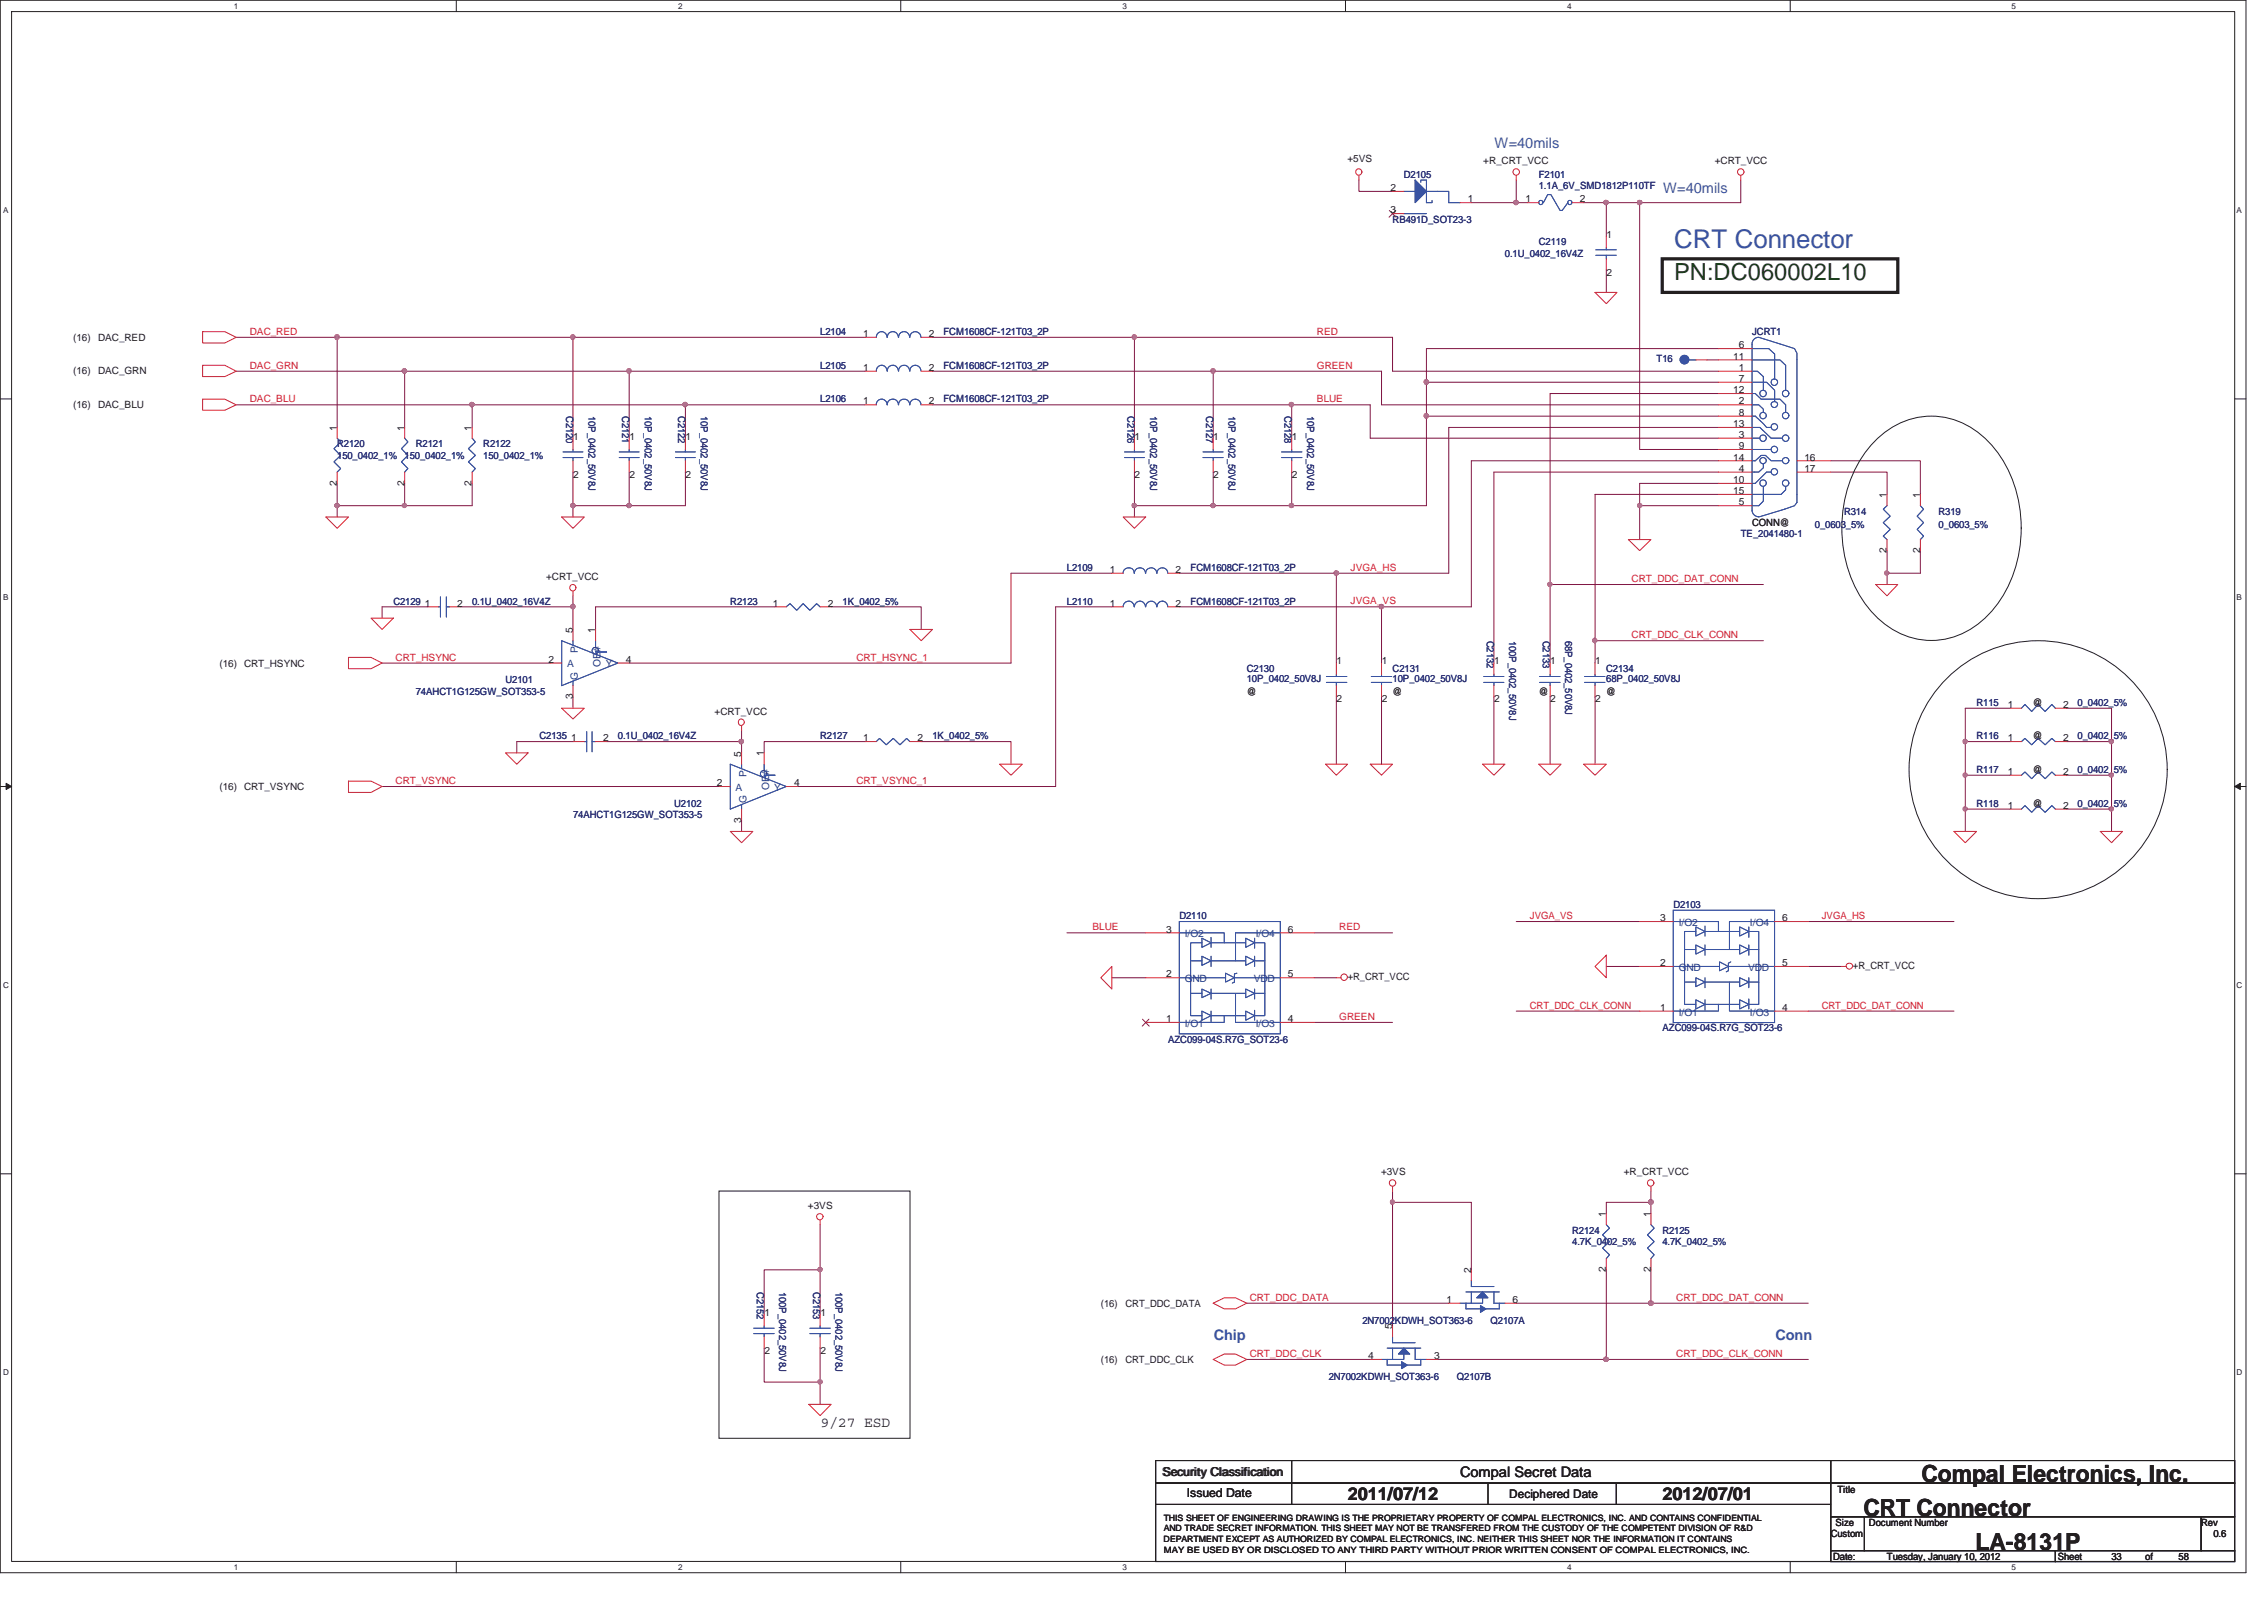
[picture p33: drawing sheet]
<svg xmlns="http://www.w3.org/2000/svg" width="297mm" height="210mm" viewBox="0 0 297 210" stroke-linecap="round" stroke-linejoin="round" font-family="sans-serif">
<defs><g id="words">
<text font-size="3.4" fill="#3953a4" x="219.6" y="32.6">CRT Connector</text>
<text font-size="3.1" fill="#1b3f1c" x="219.6" y="36.7">PN:DC060002L10</text>
<g font-size="3.1" fill="#231f20">
<text x="252.1" y="194.4">Compal Electronics, Inc.</text>
<text x="244.5" y="198.9">CRT Connector</text>
<text x="259.2" y="203.3">LA-8131P</text>
</g>
<g font-size="2.3" fill="#231f20">
<text x="176.8" y="196.7">2011/07/12</text>
<text x="218.1" y="196.7">2012/07/01</text>
</g>
<g font-size="1.9" fill="#3953a4">
<text x="196.1" y="19.4">W=40mils</text>
<text x="218.2" y="25.3">W=40mils</text>
<text x="159.3" y="175.7">Chip</text>
<text x="233" y="175.7">Conn</text>
</g>
<g font-size="1.9" fill="#231f20">
<text x="107.7" y="187.2">9/27 ESD</text>
<text x="191.6" y="193.7">Compal Secret Data</text>
</g>
<g font-size="1.6" fill="#231f20">
<text x="152.5" y="193.6">Security Classification</text>
<text x="155.7" y="196.4">Issued Date</text>
<text x="198" y="196.5">Deciphered Date</text>
</g>
<g font-size="1.3" fill="#231f20">
<text x="176.8" y="21.2">+5VS</text>
<text x="194.6" y="21.5">+R_CRT_VCC</text>
<text x="225" y="21.5">+CRT_VCC</text>
<text x="182.4" y="25.1">2</text>
<text x="182.4" y="28">3</text>
<text x="192.6" y="26.5">1</text>
<text x="200.2" y="26.5">1</text>
<text x="207.3" y="26.5">2</text>
<text x="210.8" y="31.2">1</text>
<text x="210.8" y="36.2">2</text>
<text x="9.6" y="44.7">(16)</text>
<text x="12.9" y="44.7">DAC_RED</text>
<text x="113.2" y="44.2">1</text>
<text x="121.9" y="44.2">2</text>
<text x="227.4" y="47.2">11</text>
<text x="228.1" y="45.7">6</text>
<text x="9.6" y="49.1">(16)</text>
<text x="9.6" y="53.6">(16)</text>
<text x="12.9" y="49.1">DAC_GRN</text>
<text x="12.9" y="53.6">DAC_BLU</text>
<text x="113.2" y="53">1</text>
<text x="113.2" y="48.7">1</text>
<text x="121.9" y="53">2</text>
<text x="121.9" y="48.7">2</text>
<text x="227.4" y="51.5">12</text>
<text x="228.1" y="48.7">1</text>
<text x="228.1" y="50.1">7</text>
<text x="228.1" y="53">2</text>
<text x="44.2" y="56.5" transform="rotate(-90 44.2 56.5)">1</text>
<text x="53.1" y="56.5" transform="rotate(-90 53.1 56.5)">1</text>
<text x="61.9" y="56.5" transform="rotate(-90 61.9 56.5)">1</text>
<text x="75.2" y="57.6">1</text>
<text x="82.6" y="57.6">1</text>
<text x="89.9" y="57.6">1</text>
<text x="148.9" y="57.6">1</text>
<text x="159.2" y="57.6">1</text>
<text x="169.5" y="57.6">1</text>
<text x="227.4" y="56">13</text>
<text x="228.1" y="54.5">8</text>
<text x="228.1" y="57.4">3</text>
<text x="228.1" y="58.9">9</text>
<text x="44.2" y="63.7" transform="rotate(-90 44.2 63.7)">2</text>
<text x="53.1" y="63.7" transform="rotate(-90 53.1 63.7)">2</text>
<text x="61.9" y="63.7" transform="rotate(-90 61.9 63.7)">2</text>
<text x="75.2" y="62.7">2</text>
<text x="82.6" y="62.7">2</text>
<text x="89.9" y="62.7">2</text>
<text x="148.9" y="62.7">2</text>
<text x="159.2" y="62.7">2</text>
<text x="169.5" y="62.7">2</text>
<text x="227.4" y="60.4">14</text>
<text x="227.4" y="63.4">10</text>
<text x="227.4" y="64.8">15</text>
<text x="228.1" y="61.9">4</text>
<text x="236.7" y="60.4">16</text>
<text x="236.7" y="61.9">17</text>
<text x="247.5" y="65.3" transform="rotate(-90 247.5 65.3)">1</text>
<text x="251.9" y="65.3" transform="rotate(-90 251.9 65.3)">1</text>
<text x="228.1" y="66.3">5</text>
<text x="229.9" y="69">CONN@</text>
<text x="71.7" y="76.1">+CRT_VCC</text>
<text x="145.6" y="75.1">1</text>
<text x="154.2" y="75.1">2</text>
<text x="247.5" y="72.5" transform="rotate(-90 247.5 72.5)">2</text>
<text x="251.9" y="72.5" transform="rotate(-90 251.9 72.5)">2</text>
<text x="55.8" y="79.6">1</text>
<text x="60" y="79.6">2</text>
<text x="75.1" y="83" transform="rotate(-90 75.1 83)">5</text>
<text x="78.1" y="83" transform="rotate(-90 78.1 83)">1</text>
<text x="101.4" y="79.6">1</text>
<text x="108.6" y="79.6">2</text>
<text x="145.6" y="79.6">1</text>
<text x="154.2" y="79.6">2</text>
<text x="28.8" y="87.4">(16) CRT_HSYNC</text>
<text x="72" y="86.9">2</text>
<text x="82.1" y="86.9">4</text>
<text x="175.4" y="87.1">1</text>
<text x="181.3" y="87.1">1</text>
<text x="196" y="87.1">1</text>
<text x="203.4" y="87.1">1</text>
<text x="209.3" y="87.1">1</text>
<text x="75.1" y="91.7" transform="rotate(-90 75.1 91.7)">3</text>
<text x="93.8" y="93.8">+CRT_VCC</text>
<text x="163.6" y="91.1">@</text>
<text x="175.4" y="92.1">2</text>
<text x="181.3" y="92.1">2</text>
<text x="182.7" y="91.1">@</text>
<text x="196" y="92.1">2</text>
<text x="201.9" y="91.1">@</text>
<text x="203.4" y="92.1">2</text>
<text x="209.3" y="92.1">2</text>
<text x="210.7" y="91.1">@</text>
<text x="263.5" y="92.8">1</text>
<text x="266.7" y="92.6">@</text>
<text x="270.7" y="92.8">2</text>
<text x="74.9" y="97.2">1</text>
<text x="79.1" y="97.2">2</text>
<text x="97.3" y="99.2" transform="rotate(-90 97.3 99.2)">5</text>
<text x="100.2" y="99.2" transform="rotate(-90 100.2 99.2)">1</text>
<text x="113.2" y="97.2">1</text>
<text x="120.4" y="97.2">2</text>
<text x="263.5" y="101.6">1</text>
<text x="263.5" y="97.2">1</text>
<text x="266.7" y="101.4">@</text>
<text x="266.7" y="97">@</text>
<text x="270.7" y="101.6">2</text>
<text x="270.7" y="97.2">2</text>
<text x="28.8" y="103.6">(16) CRT_VSYNC</text>
<text x="94" y="103.1">2</text>
<text x="97.3" y="107.9" transform="rotate(-90 97.3 107.9)">3</text>
<text x="104.2" y="103.1">4</text>
<text x="263.5" y="106.1">1</text>
<text x="266.7" y="105.8">@</text>
<text x="270.7" y="106.1">2</text>
<text x="153" y="122.3">3</text>
<text x="169" y="122.3">6</text>
<text x="217.8" y="120.8">3</text>
<text x="233.8" y="120.8">6</text>
<text x="153" y="128.2">2</text>
<text x="169" y="128.2">5</text>
<text x="176.8" y="128.5">+R_CRT_VCC</text>
<text x="217.8" y="126.7">2</text>
<text x="233.8" y="126.7">5</text>
<text x="243.1" y="127">+R_CRT_VCC</text>
<text x="153" y="134.1">1</text>
<text x="169" y="134.1">4</text>
<text x="217.8" y="132.6">1</text>
<text x="233.8" y="132.6">4</text>
<text x="181.2" y="154.1">+3VS</text>
<text x="213" y="154.1">+R_CRT_VCC</text>
<text x="106" y="158.6">+3VS</text>
<text x="210.7" y="159.6" transform="rotate(-90 210.7 159.6)">1</text>
<text x="216.6" y="159.6" transform="rotate(-90 216.6 159.6)">1</text>
<text x="193" y="167" transform="rotate(-90 193 167)">2</text>
<text x="210.7" y="166.8" transform="rotate(-90 210.7 166.8)">2</text>
<text x="216.6" y="166.8" transform="rotate(-90 216.6 166.8)">2</text>
<text x="100.3" y="172.6">1</text>
<text x="107.7" y="172.6">1</text>
<text x="144.4" y="171.4">(16)</text>
<text x="147.7" y="171.4">CRT_DDC_DATA</text>
<text x="189.8" y="170.9">1</text>
<text x="198.5" y="170.9">6</text>
<text x="100.3" y="177.6">2</text>
<text x="107.7" y="177.6">2</text>
<text x="144.4" y="178.8">(16)</text>
<text x="147.7" y="178.8">CRT_DDC_CLK</text>
<text x="179.5" y="178.3">4</text>
<text x="182.7" y="174.3" transform="rotate(-90 182.7 174.3)">5</text>
<text x="188.2" y="178.3">3</text>
<text x="241.1" y="195.8">Title</text>
<text x="240.2" y="201.6">Custom</text>
<text x="240.8" y="200.1">Size</text>
<text x="245.2" y="200.1">Document Number</text>
<text x="288.8" y="200.1">Rev</text>
<text x="290.4" y="201.6">0.6</text>
<text x="240.5" y="204.6">Date:</text>
<text x="247.6" y="204.5">Tuesday, January 10, 2012</text>
<text x="270" y="204.6">Sheet</text>
<text x="277" y="204.5">33</text>
<text x="281.4" y="204.5">of</text>
<text x="285.8" y="204.5">58</text>
</g>
<g font-size="1.3" fill="#282973">
<text x="184.2" y="23.3">D2105</text>
<text x="201.9" y="23.3">F2101</text>
<text x="182.7" y="29.2">RB491D_SOT23-3</text>
<text x="201.9" y="24.8">1.1A_6V_SMD1812P110TF</text>
<text x="197.4" y="33.7">0.1U_0402_16V4Z</text>
<text x="201.9" y="32.2">C2119</text>
<text x="107.6" y="43.9">L2104</text>
<text x="123.8" y="43.9">FCM1608CF-121T03_2P</text>
<text x="217.3" y="47.5">T16</text>
<text x="229.9" y="43.9">JCRT1</text>
<text x="107.6" y="52.8">L2106</text>
<text x="107.6" y="48.4">L2105</text>
<text x="123.8" y="52.8">FCM1608CF-121T03_2P</text>
<text x="123.8" y="48.4">FCM1608CF-121T03_2P</text>
<text x="44.2" y="58.7">R2120</text>
<text x="54.6" y="58.7">R2121</text>
<text x="63.4" y="58.7">R2122</text>
<text x="74.3" y="54.6" transform="rotate(90 74.3 54.6)">C2120</text>
<text x="77.2" y="54.6" transform="rotate(90 77.2 54.6)">10P_0402_50V8J</text>
<text x="81.6" y="54.6" transform="rotate(90 81.6 54.6)">C2121</text>
<text x="84.6" y="54.6" transform="rotate(90 84.6 54.6)">10P_0402_50V8J</text>
<text x="89" y="54.6" transform="rotate(90 89 54.6)">C2122</text>
<text x="91.9" y="54.6" transform="rotate(90 91.9 54.6)">10P_0402_50V8J</text>
<text x="147.9" y="54.6" transform="rotate(90 147.9 54.6)">C2126</text>
<text x="150.9" y="54.6" transform="rotate(90 150.9 54.6)">10P_0402_50V8J</text>
<text x="158.3" y="54.6" transform="rotate(90 158.3 54.6)">C2127</text>
<text x="161.2" y="54.6" transform="rotate(90 161.2 54.6)">10P_0402_50V8J</text>
<text x="168.5" y="54.6" transform="rotate(90 168.5 54.6)">C2128</text>
<text x="171.5" y="54.6" transform="rotate(90 171.5 54.6)">10P_0402_50V8J</text>
<text x="44.2" y="60.2">150_0402_1%</text>
<text x="53.1" y="60.2">150_0402_1%</text>
<text x="63.4" y="60.2">150_0402_1%</text>
<text x="228.4" y="70.5">TE_2041480-1</text>
<text x="238.1" y="69.3">0_0603_5%</text>
<text x="241.9" y="67.5">R314</text>
<text x="254.3" y="67.5">R319</text>
<text x="254.3" y="69.3">0_0603_5%</text>
<text x="140" y="74.9">L2109</text>
<text x="156.2" y="74.9">FCM1608CF-121T03_2P</text>
<text x="51.6" y="79.3">C2129</text>
<text x="61.9" y="79.3">0.1U_0402_16V4Z</text>
<text x="95.8" y="79.3">R2123</text>
<text x="110.5" y="79.3">1K_0402_5%</text>
<text x="140" y="79.3">L2110</text>
<text x="156.2" y="79.3">FCM1608CF-121T03_2P</text>
<text x="66.3" y="89.6">U2101</text>
<text x="163.6" y="88.1">C2130</text>
<text x="163.6" y="89.5">10P_0402_50V8J</text>
<text x="182.7" y="88.1">C2131</text>
<text x="182.7" y="89.5">10P_0402_50V8J</text>
<text x="195.1" y="84" transform="rotate(90 195.1 84)">C2132</text>
<text x="198" y="84" transform="rotate(90 198 84)">100P_0402_50V8J</text>
<text x="202.4" y="84" transform="rotate(90 202.4 84)">C2133</text>
<text x="205.3" y="84" transform="rotate(90 205.3 84)">68P_0402_50V8J</text>
<text x="210.7" y="88.1">C2134</text>
<text x="210.7" y="89.5">68P_0402_50V8J</text>
<text x="54.6" y="91.1">74AHCT1G125GW_SOT353-5</text>
<text x="259.3" y="92.6">R115</text>
<text x="272.6" y="92.6">0_0402_5%</text>
<text x="70.8" y="97">C2135</text>
<text x="81.1" y="97">0.1U_0402_16V4Z</text>
<text x="107.6" y="97">R2127</text>
<text x="122.3" y="97">1K_0402_5%</text>
<text x="259.3" y="101.4">R117</text>
<text x="259.3" y="97">R116</text>
<text x="272.6" y="101.4">0_0402_5%</text>
<text x="272.6" y="97">0_0402_5%</text>
<text x="75.2" y="107.3">74AHCT1G125GW_SOT353-5</text>
<text x="88.4" y="105.8">U2102</text>
<text x="259.3" y="105.8">R118</text>
<text x="272.6" y="105.8">0_0402_5%</text>
<text x="219.5" y="119.1">D2103</text>
<text x="154.7" y="120.5">D2110</text>
<text x="153.3" y="136.8">AZC099-04S.R7G_SOT23-6</text>
<text x="218.1" y="135.3">AZC099-04S.R7G_SOT23-6</text>
<text x="206.3" y="161.8">R2124</text>
<text x="218.1" y="161.8">R2125</text>
<text x="206.3" y="163.3">4.7K_0402_5%</text>
<text x="218.1" y="163.3">4.7K_0402_5%</text>
<text x="99.3" y="169.5" transform="rotate(90 99.3 169.5)">C2152</text>
<text x="102.2" y="169.5" transform="rotate(90 102.2 169.5)">100P_0402_50V8J</text>
<text x="106.7" y="169.5" transform="rotate(90 106.7 169.5)">C2153</text>
<text x="109.6" y="169.5" transform="rotate(90 109.6 169.5)">100P_0402_50V8J</text>
<text x="178.7" y="173.6">2N7002KDWH_SOT363-6</text>
<text x="195.6" y="173.6">Q2107A</text>
<text x="174.3" y="181">2N7002KDWH_SOT363-6</text>
<text x="191.1" y="181">Q2107B</text>
</g>
<g font-size="1.3" fill="#ed2024">
<text x="32.8" y="43.9">DAC_RED</text>
<text x="172.8" y="43.9">RED</text>
<text x="32.8" y="52.8">DAC_BLU</text>
<text x="32.8" y="48.4">DAC_GRN</text>
<text x="172.8" y="52.8">BLUE</text>
<text x="172.8" y="48.4">GREEN</text>
<text x="177.2" y="74.9">JVGA_HS</text>
<text x="214.1" y="76.4">CRT_DDC_DAT_CONN</text>
<text x="177.2" y="79.3">JVGA_VS</text>
<text x="214.1" y="83.7">CRT_DDC_CLK_CONN</text>
<text x="51.9" y="86.6">CRT_HSYNC</text>
<text x="112.4" y="86.6">CRT_HSYNC_1</text>
<text x="51.9" y="102.9">CRT_VSYNC</text>
<text x="112.4" y="102.9">CRT_VSYNC_1</text>
<text x="143.3" y="122">BLUE</text>
<text x="175.7" y="122">RED</text>
<text x="200.7" y="120.5">JVGA_VS</text>
<text x="239" y="120.5">JVGA_HS</text>
<text x="175.7" y="133.8">GREEN</text>
<text x="200.7" y="132.3">CRT_DDC_CLK_CONN</text>
<text x="239" y="132.3">CRT_DDC_DAT_CONN</text>
<text x="164" y="170.6">CRT_DDC_DATA</text>
<text x="219.9" y="170.6">CRT_DDC_DAT_CONN</text>
<text x="164" y="178">CRT_DDC_CLK</text>
<text x="219.9" y="178">CRT_DDC_CLK_CONN</text>
</g>
<g font-size="1.3" fill="#1d437e">
<text x="74.4" y="87.5">A</text>
<text x="75.8" y="89.2" transform="rotate(-90 75.8 89.2)">G</text>
<text x="75.8" y="85.6" transform="rotate(-90 75.8 85.6)">P</text>
<text x="78.8" y="87.4" transform="rotate(-90 78.8 87.4)">OE#</text>
<text x="79.5" y="87.5">Y</text>
<text x="97.9" y="101.8" transform="rotate(-90 97.9 101.8)">P</text>
<text x="96.5" y="103.8">A</text>
<text x="97.9" y="105.4" transform="rotate(-90 97.9 105.4)">G</text>
<text x="100.9" y="103.7" transform="rotate(-90 100.9 103.7)">OE#</text>
<text x="101.6" y="103.8">Y</text>
<text x="155.4" y="122.9">I/O2</text>
<text x="164.7" y="122.9">I/O4</text>
<text x="220.3" y="121.5">I/O2</text>
<text x="229.6" y="121.5">I/O4</text>
<text x="155.4" y="128.8">GND</text>
<text x="164.5" y="128.8">VDD</text>
<text x="220.3" y="127.3">GND</text>
<text x="229.3" y="127.3">VDD</text>
<text x="155.4" y="134.7">I/O1</text>
<text x="164.7" y="134.7">I/O3</text>
<text x="220.3" y="133.2">I/O1</text>
<text x="229.6" y="133.2">I/O3</text>
</g>
<g font-size="1.1" fill="#231f20">
<text x="30.7" y="1.2">1</text>
<text x="89" y="1.2">2</text>
<text x="147.3" y="1.2">3</text>
<text x="205.6" y="1.2">4</text>
<text x="263.9" y="1.2">5</text>
<text x=".4" y="27.9">A</text>
<text x="293.4" y="27.9">A</text>
<text x=".4" y="78.7">B</text>
<text x="293.4" y="78.7">B</text>
<text x=".4" y="129.5">C</text>
<text x="293.4" y="129.5">C</text>
<text x=".4" y="180.3">D</text>
<text x="293.4" y="180.3">D</text>
<text x="152.7" y="202.2">DEPARTMENT EXCEPT AS AUTHORIZED BY COMPAL ELECTRONICS, INC. NEITHER THIS SHEET NOR THE INFORMATION IT CONTAINS</text>
<text x="152.7" y="200.8">AND TRADE SECRET INFORMATION. THIS SHEET MAY NOT BE TRANSFERED FROM THE CUSTODY OF THE COMPETENT DIVISION OF R&amp;D</text>
<text x="152.7" y="203.6">MAY BE USED BY OR DISCLOSED TO ANY THIRD PARTY WITHOUT PRIOR WRITTEN CONSENT OF COMPAL ELECTRONICS, INC.</text>
<text x="152.7" y="199.4">THIS SHEET OF ENGINEERING DRAWING IS THE PROPRIETARY PROPERTY OF COMPAL ELECTRONICS, INC. AND CONTAINS CONFIDENTIAL</text>
<text x="30.7" y="206">1</text>
<text x="89" y="206">2</text>
<text x="147.3" y="206">3</text>
<text x="205.6" y="206">4</text>
<text x="263.9" y="206">5</text>
</g>
</g></defs>
<path d="M0 0h294.7v206.3h-294.7zM1.5 1.5h291.7v203.3h-291.7z" fill="none" stroke="#231f20" stroke-width=".13"/>
<g fill="#fff">
<path d="M30.7 .2h.6v1.2h-.6z"/>
<path d="M30.7 205h.6v1.2h-.6z"/>
</g>
<path d="M59.9 0v1.5M59.9 204.8v1.5" fill="none" stroke="#231f20" stroke-width=".13"/>
<g fill="#fff">
<path d="M89 .2h.6v1.2h-.6z"/>
<path d="M89 205h.6v1.2h-.6z"/>
</g>
<path d="M118.2 0v1.5M118.2 204.8v1.5" fill="none" stroke="#231f20" stroke-width=".13"/>
<g fill="#fff">
<path d="M147.4 .2h.5v1.2h-.5z"/>
<path d="M147.4 205h.5v1.2h-.5z"/>
</g>
<path d="M176.5 0v1.5M176.5 204.8v1.5" fill="none" stroke="#231f20" stroke-width=".13"/>
<g fill="#fff">
<path d="M205.7 .2h.6v1.2h-.6z"/>
<path d="M205.7 205h.6v1.2h-.6z"/>
</g>
<path d="M234.9 0v1.5M234.9 204.8v1.5" fill="none" stroke="#231f20" stroke-width=".13"/>
<g fill="#fff">
<path d="M264 .2h.6v1.2h-.6z"/>
<path d="M264 205h.6v1.2h-.6z"/>
<path d="M.4 26.9h.7v1.2h-.7z"/>
<path d="M293.6 26.9h.7v1.2h-.7z"/>
<path d="M.4 77.7h.7v1.2h-.7z"/>
<path d="M293.6 77.7h.7v1.2h-.7z"/>
</g>
<path d="M0 52.3h1.5M293.2 52.3h1.5" fill="none" stroke="#231f20" stroke-width=".13"/>
<g fill="#fff">
<path d="M.4 128.6h.8v1.1h-.8z"/>
<path d="M293.6 128.6h.7v1.1h-.7z"/>
</g>
<path d="M0 103.2h1.5M293.2 103.2h1.5" fill="none" stroke="#231f20" stroke-width=".13"/>
<path d="M.8 102.7l.7 .5-.7 .3z" fill="#231f20"/>
<path d="M.8 102.7l.7 .5-.7 .3z" fill="none" stroke="#231f20" stroke-width=".13"/>
<path d="M293.2 103.2l.7-.5v.8z" fill="#231f20"/>
<path d="M293.2 103.2l.7-.5v.8z" fill="none" stroke="#231f20" stroke-width=".13"/>
<g fill="#fff">
<path d="M.4 179.4h.8v1.1h-.8z"/>
<path d="M293.6 179.4h.7v1.1h-.7z"/>
</g>
<path d="M0 154h1.5M293.2 154h1.5" fill="none" stroke="#231f20" stroke-width=".13"/>
<path d="M182.7 157.7h10.3v8.8M182.7 157.7v16.2M182.7 156.2v1.5" fill="none" stroke="#7f1442" stroke-width=".13"/>
<circle cx="182.7" cy="157.7" r=".28" fill="#b9529f"/>
<circle cx="182.7" cy="157.7" r=".28" fill="none" stroke="#b9529f" stroke-width=".13"/>
<path d="M178.3 23.6v1.5h4.4M75.2 79.6v3" fill="none" stroke="#7f1442" stroke-width=".13"/>
<circle cx="75.1" cy="79.6" r=".28" fill="#b9529f"/>
<circle cx="75.1" cy="79.6" r=".28" fill="none" stroke="#b9529f" stroke-width=".13"/>
<path d="M60.5 79.6h14.7" fill="none" stroke="#7f1442" stroke-width=".13"/>
<circle cx="75.1" cy="79.6" r=".28" fill="#b9529f"/>
<circle cx="75.1" cy="79.6" r=".28" fill="none" stroke="#b9529f" stroke-width=".13"/>
<path d="M215.1 26.6v32.4h10.4" fill="none" stroke="#7f1442" stroke-width=".13"/>
<circle cx="215.1" cy="26.6" r=".29" fill="#b9529f"/>
<circle cx="215.1" cy="26.6" r=".29" fill="none" stroke="#b9529f" stroke-width=".13"/>
<path d="M210.7 26.6v4.4M228.4 23.6v3h-13.3" fill="none" stroke="#7f1442" stroke-width=".13"/>
<circle cx="210.7" cy="26.6" r=".29" fill="#b9529f"/>
<circle cx="210.7" cy="26.6" r=".29" fill="none" stroke="#b9529f" stroke-width=".13"/>
<path d="M207.8 26.6h2.9" fill="none" stroke="#7f1442" stroke-width=".13"/>
<circle cx="210.7" cy="26.6" r=".29" fill="#b9529f"/>
<circle cx="210.7" cy="26.6" r=".29" fill="none" stroke="#b9529f" stroke-width=".13"/>
<path d="M97.3 95.8v2.9" fill="none" stroke="#7f1442" stroke-width=".13"/>
<circle cx="97.3" cy="97.3" r=".29" fill="#b9529f"/>
<circle cx="97.3" cy="97.3" r=".29" fill="none" stroke="#b9529f" stroke-width=".13"/>
<path d="M75.2 78.1v1.5" fill="none" stroke="#7f1442" stroke-width=".13"/>
<circle cx="75.1" cy="79.6" r=".28" fill="#b9529f"/>
<circle cx="75.1" cy="79.6" r=".28" fill="none" stroke="#b9529f" stroke-width=".13"/>
<path d="M210.7 26.6h4.4" fill="none" stroke="#7f1442" stroke-width=".13"/>
<circle cx="215.1" cy="26.6" r=".29" fill="#b9529f"/>
<circle cx="215.1" cy="26.6" r=".29" fill="none" stroke="#b9529f" stroke-width=".13"/>
<circle cx="210.7" cy="26.6" r=".29" fill="#b9529f"/>
<circle cx="210.7" cy="26.6" r=".29" fill="none" stroke="#b9529f" stroke-width=".13"/>
<path d="M79.6 97.3h17.7" fill="none" stroke="#7f1442" stroke-width=".13"/>
<circle cx="97.3" cy="97.3" r=".29" fill="#b9529f"/>
<circle cx="97.3" cy="97.3" r=".29" fill="none" stroke="#b9529f" stroke-width=".13"/>
<path d="M216.6 157.7v1.5" fill="none" stroke="#7f1442" stroke-width=".13"/>
<circle cx="216.6" cy="157.7" r=".29" fill="#b9529f"/>
<circle cx="216.6" cy="157.7" r=".29" fill="none" stroke="#b9529f" stroke-width=".13"/>
<path d="M210.7 157.7h5.9" fill="none" stroke="#7f1442" stroke-width=".13"/>
<circle cx="216.6" cy="157.7" r=".29" fill="#b9529f"/>
<circle cx="216.6" cy="157.7" r=".29" fill="none" stroke="#b9529f" stroke-width=".13"/>
<path d="M210.7 157.7v1.5M216.6 156.2v1.5" fill="none" stroke="#7f1442" stroke-width=".13"/>
<circle cx="216.6" cy="157.7" r=".29" fill="#b9529f"/>
<circle cx="216.6" cy="157.7" r=".29" fill="none" stroke="#b9529f" stroke-width=".13"/>
<path d="M198.9 26.6h1.5" fill="none" stroke="#7f1442" stroke-width=".13"/>
<circle cx="198.9" cy="26.6" r=".28" fill="#b9529f"/>
<circle cx="198.9" cy="26.6" r=".28" fill="none" stroke="#b9529f" stroke-width=".13"/>
<path d="M198.9 23.6v3" fill="none" stroke="#7f1442" stroke-width=".13"/>
<circle cx="198.9" cy="26.6" r=".28" fill="#b9529f"/>
<circle cx="198.9" cy="26.6" r=".28" fill="none" stroke="#b9529f" stroke-width=".13"/>
<path d="M193 26.6h5.9" fill="none" stroke="#7f1442" stroke-width=".13"/>
<circle cx="198.9" cy="26.6" r=".28" fill="#b9529f"/>
<circle cx="198.9" cy="26.6" r=".28" fill="none" stroke="#b9529f" stroke-width=".13"/>
<path d="M61.9 53.1h28" fill="none" stroke="#7f1442" stroke-width=".13"/>
<circle cx="89.9" cy="53.1" r=".29" fill="#b9529f"/>
<circle cx="89.9" cy="53.1" r=".29" fill="none" stroke="#b9529f" stroke-width=".13"/>
<circle cx="61.9" cy="53.1" r=".29" fill="#b9529f"/>
<circle cx="61.9" cy="53.1" r=".29" fill="none" stroke="#b9529f" stroke-width=".13"/>
<path d="M61.9 53.1v3M89.9 53.1v4.4" fill="none" stroke="#7f1442" stroke-width=".13"/>
<circle cx="89.9" cy="53.1" r=".29" fill="#b9529f"/>
<circle cx="89.9" cy="53.1" r=".29" fill="none" stroke="#b9529f" stroke-width=".13"/>
<path d="M31 53.1h30.9" fill="none" stroke="#7f1442" stroke-width=".13"/>
<circle cx="61.9" cy="53.1" r=".29" fill="#b9529f"/>
<circle cx="61.9" cy="53.1" r=".29" fill="none" stroke="#b9529f" stroke-width=".13"/>
<path d="M89.9 53.1h23.6" fill="none" stroke="#7f1442" stroke-width=".13"/>
<circle cx="89.9" cy="53.1" r=".29" fill="#b9529f"/>
<circle cx="89.9" cy="53.1" r=".29" fill="none" stroke="#b9529f" stroke-width=".13"/>
<path d="M169.5 57.5v-4.4h10.3v4.4h45.7" fill="none" stroke="#7f1442" stroke-width=".13"/>
<circle cx="169.4" cy="53.1" r=".29" fill="#b9529f"/>
<circle cx="169.4" cy="53.1" r=".29" fill="none" stroke="#b9529f" stroke-width=".13"/>
<path d="M122.3 53.1h47.2" fill="none" stroke="#7f1442" stroke-width=".13"/>
<circle cx="169.4" cy="53.1" r=".29" fill="#b9529f"/>
<circle cx="169.4" cy="53.1" r=".29" fill="none" stroke="#b9529f" stroke-width=".13"/>
<path d="M53.1 48.7v7.4M82.5 48.7v8.8M163.6 170.9h26.5M163.6 178.3h16.2" fill="none" stroke="#7f1442" stroke-width=".13"/>
<circle cx="53.1" cy="48.6" r=".29" fill="#b9529f"/>
<circle cx="53.1" cy="48.6" r=".29" fill="none" stroke="#b9529f" stroke-width=".13"/>
<path d="M53.1 48.7h29.4" fill="none" stroke="#7f1442" stroke-width=".13"/>
<circle cx="82.5" cy="48.6" r=".28" fill="#b9529f"/>
<circle cx="82.5" cy="48.6" r=".28" fill="none" stroke="#b9529f" stroke-width=".13"/>
<circle cx="53.1" cy="48.6" r=".29" fill="#b9529f"/>
<circle cx="53.1" cy="48.6" r=".29" fill="none" stroke="#b9529f" stroke-width=".13"/>
<path d="M82.6 48.7h30.9" fill="none" stroke="#7f1442" stroke-width=".13"/>
<circle cx="82.5" cy="48.6" r=".28" fill="#b9529f"/>
<circle cx="82.5" cy="48.6" r=".28" fill="none" stroke="#b9529f" stroke-width=".13"/>
<path d="M159.2 48.7v8.8" fill="none" stroke="#7f1442" stroke-width=".13"/>
<circle cx="159.1" cy="48.6" r=".28" fill="#b9529f"/>
<circle cx="159.1" cy="48.6" r=".28" fill="none" stroke="#b9529f" stroke-width=".13"/>
<path d="M122.3 48.7h36.9" fill="none" stroke="#7f1442" stroke-width=".13"/>
<circle cx="159.1" cy="48.6" r=".28" fill="#b9529f"/>
<circle cx="159.1" cy="48.6" r=".28" fill="none" stroke="#b9529f" stroke-width=".13"/>
<path d="M159.2 48.7h22.1v4.4h44.2M145.9 75.2h-13.3v11.8h-50.1M175.3 75.2v11.8" fill="none" stroke="#7f1442" stroke-width=".13"/>
<circle cx="175.3" cy="75.2" r=".29" fill="#b9529f"/>
<circle cx="175.3" cy="75.2" r=".29" fill="none" stroke="#b9529f" stroke-width=".13"/>
<path d="M225.5 56.1h-35.4v19.1h-35.4" fill="none" stroke="#7f1442" stroke-width=".13"/>
<circle cx="175.3" cy="75.2" r=".29" fill="#b9529f"/>
<circle cx="175.3" cy="75.2" r=".29" fill="none" stroke="#b9529f" stroke-width=".13"/>
<path d="M44.2 44.2v11.9" fill="none" stroke="#7f1442" stroke-width=".13"/>
<circle cx="44.2" cy="44.2" r=".28" fill="#b9529f"/>
<circle cx="44.2" cy="44.2" r=".28" fill="none" stroke="#b9529f" stroke-width=".13"/>
<path d="M44.2 44.2h31" fill="none" stroke="#7f1442" stroke-width=".13"/>
<circle cx="75.1" cy="44.2" r=".28" fill="#b9529f"/>
<circle cx="75.1" cy="44.2" r=".28" fill="none" stroke="#b9529f" stroke-width=".13"/>
<circle cx="44.2" cy="44.2" r=".28" fill="#b9529f"/>
<circle cx="44.2" cy="44.2" r=".28" fill="none" stroke="#b9529f" stroke-width=".13"/>
<path d="M113.5 44.2h-38.3v13.3" fill="none" stroke="#7f1442" stroke-width=".13"/>
<circle cx="75.1" cy="44.2" r=".28" fill="#b9529f"/>
<circle cx="75.1" cy="44.2" r=".28" fill="none" stroke="#b9529f" stroke-width=".13"/>
<path d="M31 44.2h13.2" fill="none" stroke="#7f1442" stroke-width=".13"/>
<circle cx="44.2" cy="44.2" r=".28" fill="#b9529f"/>
<circle cx="44.2" cy="44.2" r=".28" fill="none" stroke="#b9529f" stroke-width=".13"/>
<path d="M225.5 48.7h-42.8v-4.5h-33.9v13.3" fill="none" stroke="#7f1442" stroke-width=".13"/>
<circle cx="148.8" cy="44.2" r=".28" fill="#b9529f"/>
<circle cx="148.8" cy="44.2" r=".28" fill="none" stroke="#b9529f" stroke-width=".13"/>
<path d="M122.3 44.2h26.5" fill="none" stroke="#7f1442" stroke-width=".13"/>
<circle cx="148.8" cy="44.2" r=".28" fill="#b9529f"/>
<circle cx="148.8" cy="44.2" r=".28" fill="none" stroke="#b9529f" stroke-width=".13"/>
<path d="M145.9 79.6h-7.4v23.6h-33.9M225.5 60.4h-32.5v19.2h-11.7M50.1 103.2h44.2" fill="none" stroke="#7f1442" stroke-width=".13"/>
<circle cx="181.2" cy="79.6" r=".29" fill="#b9529f"/>
<circle cx="181.2" cy="79.6" r=".29" fill="none" stroke="#b9529f" stroke-width=".13"/>
<path d="M154.7 79.6h26.6v7.4" fill="none" stroke="#7f1442" stroke-width=".13"/>
<circle cx="181.2" cy="79.6" r=".29" fill="#b9529f"/>
<circle cx="181.2" cy="79.6" r=".29" fill="none" stroke="#b9529f" stroke-width=".13"/>
<path d="M225.5 51.6h-22.1v25.1M203.4 76.7h28M203.4 76.7v10.3" fill="none" stroke="#7f1442" stroke-width=".13"/>
<circle cx="203.3" cy="76.6" r=".28" fill="#b9529f"/>
<circle cx="203.3" cy="76.6" r=".28" fill="none" stroke="#b9529f" stroke-width=".13"/>
<path d="M216.6 170.9h20.6" fill="none" stroke="#7f1442" stroke-width=".13"/>
<circle cx="216.6" cy="170.9" r=".3" fill="#b9529f"/>
<circle cx="216.6" cy="170.9" r=".3" fill="none" stroke="#b9529f" stroke-width=".13"/>
<path d="M216.6 166.5v4.4" fill="none" stroke="#7f1442" stroke-width=".13"/>
<circle cx="216.6" cy="170.9" r=".3" fill="#b9529f"/>
<circle cx="216.6" cy="170.9" r=".3" fill="none" stroke="#b9529f" stroke-width=".13"/>
<path d="M198.9 170.9h17.7" fill="none" stroke="#7f1442" stroke-width=".13"/>
<circle cx="216.6" cy="170.9" r=".3" fill="#b9529f"/>
<circle cx="216.6" cy="170.9" r=".3" fill="none" stroke="#b9529f" stroke-width=".13"/>
<path d="M209.3 84v3" fill="none" stroke="#7f1442" stroke-width=".13"/>
<circle cx="209.2" cy="84" r=".29" fill="#b9529f"/>
<circle cx="209.2" cy="84" r=".29" fill="none" stroke="#b9529f" stroke-width=".13"/>
<path d="M225.5 64.8h-16.2v19.2h22.1M210.7 178.3h26.5" fill="none" stroke="#7f1442" stroke-width=".13"/>
<circle cx="210.7" cy="178.3" r=".28" fill="#b9529f"/>
<circle cx="210.7" cy="178.3" r=".28" fill="none" stroke="#b9529f" stroke-width=".13"/>
<path d="M210.7 166.5v11.8" fill="none" stroke="#7f1442" stroke-width=".13"/>
<circle cx="210.7" cy="178.3" r=".28" fill="#b9529f"/>
<circle cx="210.7" cy="178.3" r=".28" fill="none" stroke="#b9529f" stroke-width=".13"/>
<path d="M188.6 178.3h22.1" fill="none" stroke="#7f1442" stroke-width=".13"/>
<circle cx="210.7" cy="178.3" r=".28" fill="#b9529f"/>
<circle cx="210.7" cy="178.3" r=".28" fill="none" stroke="#b9529f" stroke-width=".13"/>
<path d="M210.7 35.4v3M148.8 61.9v4.4h10.4M75.2 91.4v1.5M75.2 97.3h-7.4v1.4M175.3 91.4v8.8M181.3 91.4v8.8M203.4 91.4v8.8M209.3 91.4v8.8" fill="none" stroke="#7f1442" stroke-width=".13"/>
<circle cx="159.1" cy="66.3" r=".28" fill="#b9529f"/>
<circle cx="159.1" cy="66.3" r=".28" fill="none" stroke="#b9529f" stroke-width=".13"/>
<circle cx="148.8" cy="66.3" r=".28" fill="#b9529f"/>
<circle cx="148.8" cy="66.3" r=".28" fill="none" stroke="#b9529f" stroke-width=".13"/>
<path d="M159.2 66.3h10.3" fill="none" stroke="#7f1442" stroke-width=".13"/>
<circle cx="169.4" cy="66.3" r=".28" fill="#b9529f"/>
<circle cx="169.4" cy="66.3" r=".28" fill="none" stroke="#b9529f" stroke-width=".13"/>
<circle cx="159.1" cy="66.3" r=".28" fill="#b9529f"/>
<circle cx="159.1" cy="66.3" r=".28" fill="none" stroke="#b9529f" stroke-width=".13"/>
<path d="M187.1 54.6v11.7h-17.6" fill="none" stroke="#7f1442" stroke-width=".13"/>
<circle cx="187.1" cy="54.5" r=".28" fill="#b9529f"/>
<circle cx="187.1" cy="54.5" r=".28" fill="none" stroke="#b9529f" stroke-width=".13"/>
<path d="M187.1 50.1v4.5" fill="none" stroke="#7f1442" stroke-width=".13"/>
<circle cx="187.1" cy="54.5" r=".28" fill="#b9529f"/>
<circle cx="187.1" cy="54.5" r=".28" fill="none" stroke="#b9529f" stroke-width=".13"/>
<circle cx="187.1" cy="50.1" r=".28" fill="#b9529f"/>
<circle cx="187.1" cy="50.1" r=".28" fill="none" stroke="#b9529f" stroke-width=".13"/>
<path d="M187.1 45.7v4.4" fill="none" stroke="#7f1442" stroke-width=".13"/>
<circle cx="187.1" cy="50.1" r=".28" fill="#b9529f"/>
<circle cx="187.1" cy="50.1" r=".28" fill="none" stroke="#b9529f" stroke-width=".13"/>
<path d="M187.1 45.7h38.4M44.2 66.3v1.5M109 79.6h11.9v3" fill="none" stroke="#7f1442" stroke-width=".13"/>
<circle cx="44.2" cy="66.3" r=".28" fill="#b9529f"/>
<circle cx="44.2" cy="66.3" r=".28" fill="none" stroke="#b9529f" stroke-width=".13"/>
<path d="M44.2 63.4v2.9" fill="none" stroke="#7f1442" stroke-width=".13"/>
<circle cx="44.2" cy="66.3" r=".28" fill="#b9529f"/>
<circle cx="44.2" cy="66.3" r=".28" fill="none" stroke="#b9529f" stroke-width=".13"/>
<path d="M53.1 63.4v2.9h8.8v-2.9M56.1 79.6h-6v1.5M169.5 61.9v4.4M215.1 63.4h10.4M215.1 66.3v4.5" fill="none" stroke="#7f1442" stroke-width=".13"/>
<circle cx="169.4" cy="66.3" r=".28" fill="#b9529f"/>
<circle cx="169.4" cy="66.3" r=".28" fill="none" stroke="#b9529f" stroke-width=".13"/>
<path d="M89.9 61.9v4.4h-7.4" fill="none" stroke="#7f1442" stroke-width=".13"/>
<circle cx="82.5" cy="66.3" r=".28" fill="#b9529f"/>
<circle cx="82.5" cy="66.3" r=".28" fill="none" stroke="#b9529f" stroke-width=".13"/>
<path d="M82.5 61.9v4.4" fill="none" stroke="#7f1442" stroke-width=".13"/>
<circle cx="82.5" cy="66.3" r=".28" fill="#b9529f"/>
<circle cx="82.5" cy="66.3" r=".28" fill="none" stroke="#b9529f" stroke-width=".13"/>
<path d="M187.1 54.6h38.4" fill="none" stroke="#7f1442" stroke-width=".13"/>
<circle cx="187.1" cy="54.5" r=".28" fill="#b9529f"/>
<circle cx="187.1" cy="54.5" r=".28" fill="none" stroke="#b9529f" stroke-width=".13"/>
<path d="M75.2 66.3v1.5" fill="none" stroke="#7f1442" stroke-width=".13"/>
<circle cx="75.1" cy="66.3" r=".28" fill="#b9529f"/>
<circle cx="75.1" cy="66.3" r=".28" fill="none" stroke="#b9529f" stroke-width=".13"/>
<path d="M75.2 61.9v4.4" fill="none" stroke="#7f1442" stroke-width=".13"/>
<circle cx="75.1" cy="66.3" r=".28" fill="#b9529f"/>
<circle cx="75.1" cy="66.3" r=".28" fill="none" stroke="#b9529f" stroke-width=".13"/>
<path d="M187.1 50.1h38.4" fill="none" stroke="#7f1442" stroke-width=".13"/>
<circle cx="187.1" cy="50.1" r=".28" fill="#b9529f"/>
<circle cx="187.1" cy="50.1" r=".28" fill="none" stroke="#b9529f" stroke-width=".13"/>
<path d="M159.2 61.9v4.4" fill="none" stroke="#7f1442" stroke-width=".13"/>
<circle cx="159.1" cy="66.3" r=".28" fill="#b9529f"/>
<circle cx="159.1" cy="66.3" r=".28" fill="none" stroke="#b9529f" stroke-width=".13"/>
<path d="M148.8 66.3v1.5" fill="none" stroke="#7f1442" stroke-width=".13"/>
<circle cx="148.8" cy="66.3" r=".28" fill="#b9529f"/>
<circle cx="148.8" cy="66.3" r=".28" fill="none" stroke="#b9529f" stroke-width=".13"/>
<path d="M44.2 66.3h8.9" fill="none" stroke="#7f1442" stroke-width=".13"/>
<circle cx="53.1" cy="66.3" r=".28" fill="#b9529f"/>
<circle cx="53.1" cy="66.3" r=".28" fill="none" stroke="#b9529f" stroke-width=".13"/>
<circle cx="44.2" cy="66.3" r=".28" fill="#b9529f"/>
<circle cx="44.2" cy="66.3" r=".28" fill="none" stroke="#b9529f" stroke-width=".13"/>
<path d="M75.2 66.3h7.3" fill="none" stroke="#7f1442" stroke-width=".13"/>
<circle cx="82.5" cy="66.3" r=".28" fill="#b9529f"/>
<circle cx="82.5" cy="66.3" r=".28" fill="none" stroke="#b9529f" stroke-width=".13"/>
<circle cx="75.1" cy="66.3" r=".28" fill="#b9529f"/>
<circle cx="75.1" cy="66.3" r=".28" fill="none" stroke="#b9529f" stroke-width=".13"/>
<path d="M31 48.7h22.1M101.7 79.6h-23.6v3M97.3 107.6v1.4" fill="none" stroke="#7f1442" stroke-width=".13"/>
<circle cx="53.1" cy="48.6" r=".29" fill="#b9529f"/>
<circle cx="53.1" cy="48.6" r=".29" fill="none" stroke="#b9529f" stroke-width=".13"/>
<path d="M247.6 72.2v4.5M50.1 87h22.1M113.5 97.3h-13.2v1.4M120.9 97.3h11.7v2.9M198.9 132.6h16.2M198.9 120.9h16.2M210.7 126.8h4.4M237.2 132.6h19.2M237.2 120.9h19.2" fill="none" stroke="#7f1442" stroke-width=".13"/>
<circle cx="247.5" cy="75.2" r=".28" fill="#b9529f"/>
<circle cx="247.5" cy="75.2" r=".28" fill="none" stroke="#b9529f" stroke-width=".13"/>
<path d="M215.1 66.3h10.4M240.2 61.9h7.4v2.9M240.2 60.4h11.8v4.4M252 72.2v3h-4.4" fill="none" stroke="#7f1442" stroke-width=".13"/>
<circle cx="215.1" cy="66.3" r=".29" fill="#b9529f"/>
<circle cx="215.1" cy="66.3" r=".29" fill="none" stroke="#b9529f" stroke-width=".13"/>
<path d="M215.1 63.4v2.9M225.5 61.9h-29.5v25.1M196 91.4v8.8M140 122.3h10.3M145.9 128.2h4.4M172.4 128.2h2.9M172.4 122.3h10.3M172.4 134.1h10.3M237.2 126.8h4.5M100.3 172.4v-5.9h7.3v5.9" fill="none" stroke="#7f1442" stroke-width=".13"/>
<circle cx="107.6" cy="166.5" r=".3" fill="#b9529f"/>
<circle cx="107.6" cy="166.5" r=".3" fill="none" stroke="#b9529f" stroke-width=".13"/>
<path d="M100.3 176.8v4.5h7.3v-4.5M107.6 181.3v2.9" fill="none" stroke="#7f1442" stroke-width=".13"/>
<circle cx="107.6" cy="181.2" r=".29" fill="#b9529f"/>
<circle cx="107.6" cy="181.2" r=".29" fill="none" stroke="#b9529f" stroke-width=".13"/>
<path d="M224 47.2h1.5M257.8 106.1v2.9M107.6 160.6v5.9" fill="none" stroke="#7f1442" stroke-width=".13"/>
<circle cx="257.8" cy="106.1" r=".28" fill="#b9529f"/>
<circle cx="257.8" cy="106.1" r=".28" fill="none" stroke="#b9529f" stroke-width=".13"/>
<path d="M277 106.1v2.9" fill="none" stroke="#7f1442" stroke-width=".13"/>
<circle cx="277" cy="106.1" r=".28" fill="#b9529f"/>
<circle cx="277" cy="106.1" r=".28" fill="none" stroke="#b9529f" stroke-width=".13"/>
<path d="M257.8 97.3v4.4h5.9M263.7 92.9h-5.9v4.4h5.9" fill="none" stroke="#7f1442" stroke-width=".13"/>
<circle cx="257.8" cy="97.3" r=".29" fill="#b9529f"/>
<circle cx="257.8" cy="97.3" r=".29" fill="none" stroke="#b9529f" stroke-width=".13"/>
<path d="M257.8 101.7v4.4h5.9" fill="none" stroke="#7f1442" stroke-width=".13"/>
<circle cx="257.8" cy="101.7" r=".28" fill="#b9529f"/>
<circle cx="257.8" cy="101.7" r=".28" fill="none" stroke="#b9529f" stroke-width=".13"/>
<path d="M271.1 97.3h5.9M271.1 92.9h5.9v4.4M277 97.3v4.4h-5.9" fill="none" stroke="#7f1442" stroke-width=".13"/>
<circle cx="277" cy="97.3" r=".29" fill="#b9529f"/>
<circle cx="277" cy="97.3" r=".29" fill="none" stroke="#b9529f" stroke-width=".13"/>
<path d="M277 101.7v4.4h-5.9" fill="none" stroke="#7f1442" stroke-width=".13"/>
<circle cx="277" cy="101.7" r=".28" fill="#b9529f"/>
<circle cx="277" cy="101.7" r=".28" fill="none" stroke="#b9529f" stroke-width=".13"/>
<g fill="none" stroke="#ed2024" stroke-width=".13">
<path d="M178.3 23v.6M198.9 23v.6M209.3 38.4h2.9l-1.5 1.4zM228.4 23v.6M26.6 43.5h2.9l1.5 .7-1.5 .8h-2.9zM26.6 47.9h2.9l1.5 .8-1.5 .7h-2.9zM26.6 52.4h2.9l1.5 .7-1.5 .7h-2.9zM42.8 67.8h2.9l-1.5 1.5zM73.7 67.8h3l-1.5 1.5zM75.2 77.5v.6M147.4 67.8h2.9l-1.5 1.5zM213.6 70.8h3l-1.5 1.4z"/>
<path d="M246.1 76.7h2.9l-1.4 1.4zM45.7 86.2h3l1.4 .8-1.4 .7h-3zM48.7 81.1h2.9l-1.5 1.5zM66.3 98.7h3l-1.5 1.5zM73.7 92.9h3l-1.5 1.4zM97.3 95.2v.6M119.4 82.6h2.9l-1.4 1.4zM45.7 102.5h3l1.4 .7-1.4 .7h-3zM95.8 109h3l-1.5 1.5zM131.2 100.2h2.9l-1.5 1.5zM173.9 100.2h2.9l-1.5 1.5zM179.8 100.2h2.9l-1.4 1.5z"/>
<path d="M194.5 100.2h2.9l-1.4 1.5zM201.9 100.2h2.9l-1.4 1.5zM207.8 100.2h2.9l-1.4 1.5zM256.4 109h2.9l-1.5 1.5zM275.6 109h2.9l-1.5 1.5zM145.9 126.8v2.9l-1.5-1.5zM175.3 128.2h.6M210.7 125.3v2.9l-1.4-1.4zM241.7 126.8h.5M182.7 155.6v.6M216.6 155.6v.6M107.6 160v.6"/>
<path d="M159.2 170.9l1.4-.7h1.5l1.5 .7-1.5 .8h-1.5zM159.2 178.3l1.4-.7h1.5l1.5 .7-1.5 .7h-1.5zM106.1 184.2h2.9l-1.4 1.5z"/>
<circle cx="178.3" cy="22.6" r=".42"/>
<circle cx="198.9" cy="22.6" r=".43"/>
<circle cx="228.4" cy="22.6" r=".43"/>
<circle cx="75.1" cy="77.1" r=".42"/>
<circle cx="97.2" cy="94.7" r=".41"/>
<circle cx="176.4" cy="128.2" r=".42"/>
<circle cx="242.7" cy="126.7" r=".41"/>
<circle cx="107.6" cy="159.6" r=".42"/>
<circle cx="182.7" cy="155.2" r=".42"/>
<circle cx="216.6" cy="155.2" r=".42"/>
</g>
<g fill="none" stroke="#231f20" stroke-width=".13">
<path d="M117.9 36.9h.1M246.4 57.4a10 10 0 0 1 14 0 16.5 16.5 0 0 1 4.5 15 14.7 14.7 0 0 1-6.6 10.3 9.8 9.8 0 0 1-11.9-1.6 16.7 16.7 0 0 1-4.5-15 15.4 15.4 0 0 1 4.5-8.7zM94.3 156.2h25.1v32.4h-25.1zM151.6 191.6h88.6v2.9h-88.6zM151.6 194.5h88.6v2.8h-88.6zM151.6 197.3h88.6v7.5h-88.6zM169.5 191.6v5.7M195.2 194.5v2.8M212.1 194.5v2.8M240.2 191.6h53v2.9h-53zM240.2 194.5h53v4.4h-53zM240.2 198.9h4.4v4.5h-4.4z"/>
<path d="M244.6 198.9h44.2v4.5h-44.2zM288.8 198.9h4.4v4.5h-4.4zM240.2 203.4h29.5v1.4h-29.5zM269.7 203.4h23.5v1.4h-23.5z"/>
<circle cx="267.4" cy="100.9" r="16.9"/>
</g>
<path d="M218.1 33.9h30.9v4.5h-30.9z" fill="none" stroke="#231f20" stroke-width=".42"/>
<path d="M185.7 23.6l1.4 1.5-1.4 1.5z" fill="#3953a4"/>
<path d="M184.2 25.1h1.5M184.2 28h2.9M185.7 23.6l1.4 1.5-1.4 1.5zM186.4 23.9v-.3h.7v3h.8v-.3M187.1 25.1h3v1.5h1.5" fill="none" stroke="#3953a4" stroke-width=".13"/>
<path d="M185.7 23.6l1.4 1.5-1.4 1.5z" fill="#3953a4"/>
<g fill="none" stroke="#3953a4" stroke-width=".13">
<path d="M184.2 25.1h1.5M184.2 28h2.9M185.7 23.6l1.4 1.5-1.4 1.5zM186.4 23.9v-.3h.7v3h.8v-.3M187.1 25.1h3v1.5h1.5M209.4 33.5h2.7M209.4 32.8h2.7M210.7 32.5v.3M210.7 33.5v.4M53.1 57.5l.4 .5-.8 .8 .8 .9-.8 .9 .8 .9-.4 .4M157.8 59.3h2.7M159.2 59v.3"/>
<path d="M229.9 59h2.5M229.9 57.5h1M229.9 50.1h1.9l1 1.1v1.5M229.9 51.6h.4l.8 .8h2.4l.8 .7v1M229.9 54.6h.4l1.5 1.5h.6M229.9 56.1h1l1.5 1.4h1.5M229.9 47.2h3.6l.8 .7v3.3M229.9 45.7h2.2l.7 .7v3.3M229.9 48.7h.7l.8 .7v1.8M229.9 53.1h.9l.6 .6v.4M157.8 60h2.7M159.2 60v.4"/>
<path d="M230.8 67.8a.86 .86 0 0 1-.9-.9v-21.8a.86 .86 0 0 1 .9-.9l4.6 1.5 .4 .6v18.5v1.1l-.4 .4-4.6 1.5M231.4 63.8v1.9l-.6 .6h-.9M231.4 60.9v.5l-.6 .5h-.9M232.4 61.9h-.6l-1.5 1.5h-.4M233.9 60.4h-1.5l-.8-.7h-.5l-.8 .7h-.4M234.3 63.8v.4l-.6 .6h-3.8M73.7 84l7.4 3-7.4 2.9zM75.2 84v.6M75.2 89.3v.6M78.1 84v.9M78.1 85.5h1.5M219.5 119.4h13.3v14.7h-13.3z"/>
<path d="M219.5 126.8h6.1M219.5 120.9h6v1.3M221 124.5h1.5M221 128.8h1.5M222.5 122.2h-1.5v9.5h1.5M222.5 131.1l1.2 .6-1.2 .6zM222.5 128.2l1.2 .6-1.2 .6zM222.5 123.9l1.2 .6-1.2 .6zM222.5 121.6l1.2 .6-1.2 .6zM223.7 131.1v1.4M223.7 128.2v1.3M223.7 131.7h4.5"/>
<path d="M223.7 128.8h4.5M223.7 124.5h4.5M223.7 122.2h4.5M223.7 123.9v1.4M223.7 121.5v1.3M225.5 131.7v.9h-6M225.6 126.2l1.2 .6-1.2 .5zM226.8 126.8h6M226.9 128.8v3.8h5.9M227.1 126.2l-.3 .1v1l-.3 .2M228.2 123.9l1.2 .6-1.2 .6zM228.2 131.1l1.2 .6-1.2 .6z"/>
<path d="M228.2 121.6l1.2 .6-1.2 .6zM228.2 128.2l1.2 .6-1.2 .6zM229.4 122.2h1.4v9.5h-1.4M229.4 128.8h1.4M229.4 124.5h1.4M229.4 131v1.3M229.4 121.6v1.3M229.4 128.2v1.3M229.4 123.9v1.4M232.8 120.9h-5.9v3.6M106.3 174.9h2.6M106.3 174.2h2.6"/>
<path d="M107.6 173.9v.3M107.6 174.9v.4M182 176.8h4.4M182.7 175.3v.8h3M182.7 176.8v1.5M185.7 176.8v1.5"/>
<circle cx="231.3" cy="51.6" r=".43"/>
<circle cx="231.3" cy="54.5" r=".42"/>
<circle cx="231.3" cy="57.5" r=".42"/>
<circle cx="232.8" cy="50.1" r=".43"/>
<circle cx="232.8" cy="58.9" r=".42"/>
<circle cx="232.8" cy="56" r=".42"/>
<circle cx="232.8" cy="53.1" r=".41"/>
<circle cx="234.3" cy="51.6" r=".43"/>
<circle cx="234.3" cy="54.5" r=".42"/>
<circle cx="234.3" cy="57.5" r=".42"/>
<circle cx="231.3" cy="63.4" r=".42"/>
<circle cx="231.3" cy="60.4" r=".42"/>
<circle cx="232.8" cy="61.9" r=".42"/>
<circle cx="234.3" cy="63.4" r=".42"/>
<circle cx="234.3" cy="60.4" r=".42"/>
<circle cx="78.1" cy="85.3" r=".42"/>
</g>
<g fill="none" stroke="#ed2024" stroke-width=".13">
<path d="M182.7 25.1h1.5M182.7 28h1.5M191.6 26.6h1.4M210.7 31v1.5M210.7 33.9v1.5M53.1 56.1v1.4M159.2 57.5v1.5M225.5 45.7h4.4M225.5 47.2h4.4M225.5 48.7h4.4M225.5 50.1h4.4M225.5 51.6h4.4"/>
<path d="M225.5 53.1h4.4M225.5 54.6h4.4M225.5 56.1h4.4M225.5 57.5h4.4M225.5 59h4.4M53.1 61.9v1.5M159.2 60.4v1.5M225.5 60.4h4.4M225.5 61.9h4.4M225.5 63.4h4.4M225.5 64.8h4.4M225.5 66.3h4.4"/>
<path d="M235.8 60.4h4.4M235.8 61.9h4.4M72.2 87h1.5M75.2 82.6v1.4M75.2 89.9v1.5M78.1 82.6v1.4M81.1 87h1.5M215.1 120.9h4.4M215.1 126.8h4.4M215.1 132.6h4.4M232.8 120.9h4.4M232.8 126.8h4.4"/>
<path d="M232.8 132.6h4.4M107.6 172.4v1.5M107.6 175.3v1.5"/>
</g>
<path d="M182.3 27.6l.9 .9M183.1 27.6l-.9 .9" fill="none" stroke="#7f421c" stroke-width=".13"/>
<path d="M184.2 176.8l.8 .8h-1.5z" fill="#3953a4"/>
<path d="M182 179h1.9M184.2 176.8l.8 .8h-1.5zM184.2 177.6v.7h-2.9M185.7 178.3h1.4M186.4 178.3v.7" fill="none" stroke="#3953a4" stroke-width=".13"/>
<path d="M183.9 178.6l.7 .4-.7 .5z" fill="#3953a4"/>
<path d="M182 176.8h4.4M182 178.3v.7M182.7 175.3v.8h3M182.7 176.8v1.5M183.9 178.6l.7 .4-.7 .5zM184.6 179h1.8M185.7 176.8v1.5" fill="none" stroke="#3953a4" stroke-width=".13"/>
<path d="M184.2 176.8l.8 .8h-1.5z" fill="#3953a4"/>
<path d="M182 179h1.9M184.2 176.8l.8 .8h-1.5zM184.2 177.6v.7h-2.9M185.7 178.3h1.4M186.4 178.3v.7" fill="none" stroke="#3953a4" stroke-width=".13"/>
<path d="M183.9 178.6l.7 .4-.7 .5z" fill="#3953a4"/>
<g fill="none" stroke="#3953a4" stroke-width=".13">
<path d="M202.5 26.6l.6-1.1h.4l1.2 2.1h.3l.7-1M44.2 57.5l.5 .5-.9 .8 .9 .9-.9 .9 .9 .9-.5 .4M73.9 59.3h2.6M75.2 59v.3M88.6 59.3h2.6M89.9 59v.3M116.4 44.2a.71 .71 0 0 0-.7-.7 .71 .71 0 0 0-.7 .7M117.9 44.2a.72 .72 0 0 0-.8-.7 .72 .72 0 0 0-.7 .7M117.9 44.2a.72 .72 0 0 1 .7-.7 .72 .72 0 0 1 .7 .7M120.8 44.2a.72 .72 0 0 0-.7-.7 .72 .72 0 0 0-.7 .7M147.5 59.3h2.6M148.8 59v.3"/>
<path d="M168.1 59.3h2.7M169.5 59v.3M57.5 79.6h.3M57.8 78.3v2.6M58.6 79.6h.4M58.6 78.3v2.6M73.9 60h2.6M75.2 60v.4M88.6 60h2.6M89.9 60v.4M147.5 60h2.6M148.8 60v.4"/>
<path d="M168.1 60h2.7M169.5 60v.4M247.6 66.3l-.5 .5 .9 .9-.9 .8 .9 .9-.9 .9 .5 .5M76.7 97.3h.3M77 96v2.6M77.7 96v2.6M77.7 97.3h.4M115 97.3l.4-.5 .9 .9 .9-.9 .9 .9 .9-.9 .4 .5M179.9 89.5h2.7M179.9 88.7h2.7M181.3 88.4v.3M181.3 89.5v.4"/>
<path d="M207.9 89.5h2.7M207.9 88.7h2.7M209.3 88.4v.3M209.3 89.5v.4M95.8 100.2l7.4 3-7.4 2.9zM97.3 100.2v.6M97.3 105.5v.6M100.3 100.2v.9M100.3 101.7h1.4M265.2 106.1l.5-.4 .9 .8 .8-.8 .9 .8 .9-.8 .5 .4M265.2 101.7l.5-.4 .9 .8 .8-.8 .9 .8 .9-.8 .5 .4M154.7 120.9h13.3v14.7h-13.3z"/>
<path d="M154.7 122.3h5.9v1.4M154.7 128.2h6.1M156.2 126h1.5M156.2 130.3h1.5M157.7 123.1l1.2 .6-1.2 .6zM157.7 132.6l1.2 .6-1.2 .6zM157.7 129.7l1.2 .6-1.2 .5zM157.7 125.4l1.2 .6-1.2 .6zM157.7 123.7h-1.5v9.5h1.5M158.9 125.4v1.4M158.9 122.9v1.4M158.9 123.7h4.5"/>
<path d="M158.9 126h4.5M158.9 133.2h4.5M158.9 130.3h4.5M158.9 132.6v1.4M158.9 129.7v1.3M160.6 133.2v.9h-5.9M160.8 127.6l1.2 .6-1.2 .6zM162 128.2h6M162.1 130.3v3.8h5.9M162.3 127.6l-.3 .1v1.1l-.3 .1M163.4 123.1l1.2 .6-1.2 .6zM163.4 129.7l1.2 .6-1.2 .5z"/>
<path d="M163.4 132.6l1.2 .6-1.2 .6zM163.4 125.4l1.2 .6-1.2 .6zM164.6 123.1v1.3M164.6 129.7v1.3M164.6 125.4v1.4M164.6 132.5v1.3M164.6 123.7h1.3v9.5h-1.3M164.6 130.3h1.3M164.6 126h1.3M168 122.3h-5.9v3.7M182 178.3v.7M183.9 178.6l.7 .4-.7 .5z"/>
<path d="M184.6 179h1.8M210.7 160.6l.5 .5-.9 .9 .9 .8-.9 .9 .9 .9-.5 .5M216.6 160.6l.4 .5-.9 .9 .9 .8-.9 .9 .9 .9-.4 .5"/>
<circle cx="202.1" cy="26.6" r=".28"/>
<circle cx="206" cy="26.6" r=".28"/>
<circle cx="100.2" cy="101.5" r=".42"/>
</g>
<g fill="none" stroke="#ed2024" stroke-width=".13">
<path d="M200.4 26.6h1.5M206.3 26.6h1.5M44.2 56.1v1.4M75.2 57.5v1.5M89.9 57.5v1.5M113.5 44.2h1.5M120.9 44.2h1.4M148.8 57.5v1.5M169.5 57.5v1.5M44.2 61.9v1.5M56.1 79.6h1.4M59 79.6h1.5"/>
<path d="M75.2 60.4v1.5M89.9 60.4v1.5M148.8 60.4v1.5M169.5 60.4v1.5M247.6 64.8v1.5M247.6 70.8v1.4M75.2 97.3h1.5M78.1 97.3h1.5M97.3 98.7v1.5M100.3 98.7v1.5M113.5 97.3h1.5M119.4 97.3h1.5"/>
<path d="M181.3 87v1.4M181.3 89.9v1.5M209.3 87v1.4M209.3 89.9v1.5M94.3 103.2h1.5M97.3 106.1v1.5M103.2 103.2h1.4M263.7 106.1h1.5M263.7 101.7h1.5M269.7 106.1h1.4M269.7 101.7h1.4M150.3 122.3h4.4"/>
<path d="M150.3 128.2h4.4M150.3 134.1h4.4M168 122.3h4.4M168 128.2h4.4M168 134.1h4.4M210.7 159.2v1.4M216.6 159.2v1.4M179.8 178.3h1.5M182.7 173.9v1.4M187.1 178.3h1.5M210.7 165.1v1.4M216.6 165.1v1.4"/>
</g>
<path d="M149.9 133.7l.9 .9M150.7 133.7l-.8 .9" fill="none" stroke="#7f421c" stroke-width=".13"/>
<circle cx="221" cy="47.2" r=".57" fill="#3953a4"/>
<g fill="none" stroke="#3953a4" stroke-width=".13">
<path d="M221.6 47.2h.9"/>
<circle cx="221" cy="47.2" r=".57"/>
</g>
<circle cx="221" cy="47.2" r=".57" fill="#3953a4"/>
<g fill="none" stroke="#3953a4" stroke-width=".13">
<path d="M61.9 57.5l.5 .5-.9 .8 .9 .9-.9 .9 .9 .9-.5 .4M115 53.1a.71 .71 0 0 1 .7-.7 .71 .71 0 0 1 .7 .7M116.4 53.1a.72 .72 0 0 1 .7-.7 .72 .72 0 0 1 .8 .7M117.9 53.1a.72 .72 0 0 1 .7-.7 .72 .72 0 0 1 .7 .7M119.4 53.1a.72 .72 0 0 1 .7-.7 .72 .72 0 0 1 .7 .7M221.6 47.2h.9M147.4 75.2a.72 .72 0 0 1 .7-.7 .72 .72 0 0 1 .7 .7M148.8 75.2a.72 .72 0 0 1 .8-.7 .72 .72 0 0 1 .7 .7M150.3 75.2a.72 .72 0 0 1 .7-.7 .72 .72 0 0 1 .8 .7M151.8 75.2a.71 .71 0 0 1 .7-.7 .71 .71 0 0 1 .7 .7M174 89.5h2.7M174 88.7h2.7"/>
<path d="M175.3 88.4v.3M175.3 89.5v.4M202 89.5h2.7M202 88.7h2.7M203.4 88.4v.3M203.4 89.5v.4M265.2 97.3l.5-.5 .9 .9 .8-.9 .9 .9 .9-.9 .5 .5M98.9 174.9h2.7M98.9 174.2h2.7M100.3 173.9v.3M100.3 174.9v.4M192.3 169.4h4.4"/>
<path d="M193 168v.7h3M193 169.4v1.5M196 169.4v1.5"/>
<circle cx="221" cy="47.2" r=".57"/>
</g>
<g fill="none" stroke="#ed2024" stroke-width=".13">
<path d="M61.9 56.1v1.4M113.5 53.1h1.5M120.9 53.1h1.4M222.5 47.2h1.5M61.9 61.9v1.5M145.9 75.2h1.5M153.2 75.2h1.5M175.3 87v1.4M175.3 89.9v1.5M203.4 87v1.4M203.4 89.9v1.5M263.7 97.3h1.5"/>
<path d="M269.7 97.3h1.4M100.3 172.4v1.5M100.3 175.3v1.5"/>
</g>
<path d="M193.7 170.2l.8-.8 .7 .8z" fill="#3953a4"/>
<path d="M192.3 171.7h1.9M193.7 170.2l.8-.8 .7 .8zM194.5 170.2v.7h-2.9M196 170.9h1.4M196.7 170.9v.8" fill="none" stroke="#3953a4" stroke-width=".13"/>
<path d="M194.2 171.2l.7 .5-.7 .4z" fill="#3953a4"/>
<path d="M192.3 170.9v.8M192.3 169.4h4.4M193 168v.7h3M193 169.4v1.5M194.2 171.2l.7 .5-.7 .4zM194.9 171.7h1.8M196 169.4v1.5" fill="none" stroke="#3953a4" stroke-width=".13"/>
<path d="M193.7 170.2l.8-.8 .7 .8z" fill="#3953a4"/>
<path d="M192.3 171.7h1.9M193.7 170.2l.8-.8 .7 .8zM194.5 170.2v.7h-2.9M196 170.9h1.4M196.7 170.9v.8" fill="none" stroke="#3953a4" stroke-width=".13"/>
<path d="M194.2 171.2l.7 .5-.7 .4z" fill="#3953a4"/>
<g fill="none" stroke="#3953a4" stroke-width=".13">
<path d="M81.2 59.3h2.7M82.5 59v.3M116.4 48.7a.71 .71 0 0 0-.7-.8 .71 .71 0 0 0-.7 .8M117.9 48.7a.72 .72 0 0 0-.8-.8 .72 .72 0 0 0-.7 .8M119.3 48.7a.72 .72 0 0 0-.7-.8 .72 .72 0 0 0-.7 .8M120.8 48.7a.72 .72 0 0 0-.7-.8 .72 .72 0 0 0-.7 .8M81.2 60h2.7M82.5 60v.4M103.2 79.6l.4-.4 .9 .8 .9-.8 .9 .8 .8-.8 .5 .4M147.4 79.6a.72 .72 0 0 1 .7-.8 .72 .72 0 0 1 .7 .8M148.8 79.6a.72 .72 0 0 1 .8-.8 .72 .72 0 0 1 .7 .8M150.3 79.6a.72 .72 0 0 1 .7-.8 .72 .72 0 0 1 .8 .8"/>
<path d="M151.8 79.6a.71 .71 0 0 1 .7-.8 .71 .71 0 0 1 .7 .8M252 66.3l.4 .5-.9 .9 .9 .8-.9 .9 .9 .9-.4 .5M194.7 89.5h2.6M194.7 88.7h2.6M196 88.4v.3M196 89.5v.4M265.2 92.9l.5-.5 .9 .9 .8-.9 .9 .9 .9-.9 .5 .5M192.3 170.9v.8M194.2 171.2l.7 .5-.7 .4zM194.9 171.7h1.8"/>
</g>
<g fill="none" stroke="#ed2024" stroke-width=".13">
<path d="M82.5 57.5v1.5M113.5 48.7h1.5M120.9 48.7h1.4M82.5 60.4v1.5M101.7 79.6h1.5M107.6 79.6h1.4M145.9 79.6h1.5M153.2 79.6h1.5M252 64.8v1.5M252 70.8v1.4M196 87v1.4M196 89.9v1.5"/>
<path d="M263.7 92.9h1.5M269.7 92.9h1.4M190.1 170.9h1.5M193 166.5v1.5M197.4 170.9h1.5"/>
</g>
<circle cx="182.7" cy="157.7" r=".28" fill="#b9529f"/>
<circle cx="182.7" cy="157.7" r=".28" fill="none" stroke="#b9529f" stroke-width=".13"/>
<circle cx="75.1" cy="79.6" r=".28" fill="#b9529f"/>
<circle cx="75.1" cy="79.6" r=".28" fill="none" stroke="#b9529f" stroke-width=".13"/>
<circle cx="75.1" cy="79.6" r=".28" fill="#b9529f"/>
<circle cx="75.1" cy="79.6" r=".28" fill="none" stroke="#b9529f" stroke-width=".13"/>
<circle cx="215.1" cy="26.6" r=".29" fill="#b9529f"/>
<circle cx="215.1" cy="26.6" r=".29" fill="none" stroke="#b9529f" stroke-width=".13"/>
<circle cx="210.7" cy="26.6" r=".29" fill="#b9529f"/>
<circle cx="210.7" cy="26.6" r=".29" fill="none" stroke="#b9529f" stroke-width=".13"/>
<circle cx="210.7" cy="26.6" r=".29" fill="#b9529f"/>
<circle cx="210.7" cy="26.6" r=".29" fill="none" stroke="#b9529f" stroke-width=".13"/>
<circle cx="97.3" cy="97.3" r=".29" fill="#b9529f"/>
<circle cx="97.3" cy="97.3" r=".29" fill="none" stroke="#b9529f" stroke-width=".13"/>
<circle cx="75.1" cy="79.6" r=".28" fill="#b9529f"/>
<circle cx="75.1" cy="79.6" r=".28" fill="none" stroke="#b9529f" stroke-width=".13"/>
<circle cx="215.1" cy="26.6" r=".29" fill="#b9529f"/>
<circle cx="215.1" cy="26.6" r=".29" fill="none" stroke="#b9529f" stroke-width=".13"/>
<circle cx="210.7" cy="26.6" r=".29" fill="#b9529f"/>
<circle cx="210.7" cy="26.6" r=".29" fill="none" stroke="#b9529f" stroke-width=".13"/>
<circle cx="97.3" cy="97.3" r=".29" fill="#b9529f"/>
<circle cx="97.3" cy="97.3" r=".29" fill="none" stroke="#b9529f" stroke-width=".13"/>
<circle cx="216.6" cy="157.7" r=".29" fill="#b9529f"/>
<circle cx="216.6" cy="157.7" r=".29" fill="none" stroke="#b9529f" stroke-width=".13"/>
<circle cx="216.6" cy="157.7" r=".29" fill="#b9529f"/>
<circle cx="216.6" cy="157.7" r=".29" fill="none" stroke="#b9529f" stroke-width=".13"/>
<circle cx="216.6" cy="157.7" r=".29" fill="#b9529f"/>
<circle cx="216.6" cy="157.7" r=".29" fill="none" stroke="#b9529f" stroke-width=".13"/>
<circle cx="198.9" cy="26.6" r=".28" fill="#b9529f"/>
<circle cx="198.9" cy="26.6" r=".28" fill="none" stroke="#b9529f" stroke-width=".13"/>
<circle cx="198.9" cy="26.6" r=".28" fill="#b9529f"/>
<circle cx="198.9" cy="26.6" r=".28" fill="none" stroke="#b9529f" stroke-width=".13"/>
<circle cx="198.9" cy="26.6" r=".28" fill="#b9529f"/>
<circle cx="198.9" cy="26.6" r=".28" fill="none" stroke="#b9529f" stroke-width=".13"/>
<circle cx="89.9" cy="53.1" r=".29" fill="#b9529f"/>
<circle cx="89.9" cy="53.1" r=".29" fill="none" stroke="#b9529f" stroke-width=".13"/>
<circle cx="61.9" cy="53.1" r=".29" fill="#b9529f"/>
<circle cx="61.9" cy="53.1" r=".29" fill="none" stroke="#b9529f" stroke-width=".13"/>
<circle cx="89.9" cy="53.1" r=".29" fill="#b9529f"/>
<circle cx="89.9" cy="53.1" r=".29" fill="none" stroke="#b9529f" stroke-width=".13"/>
<circle cx="61.9" cy="53.1" r=".29" fill="#b9529f"/>
<circle cx="61.9" cy="53.1" r=".29" fill="none" stroke="#b9529f" stroke-width=".13"/>
<circle cx="89.9" cy="53.1" r=".29" fill="#b9529f"/>
<circle cx="89.9" cy="53.1" r=".29" fill="none" stroke="#b9529f" stroke-width=".13"/>
<circle cx="169.4" cy="53.1" r=".29" fill="#b9529f"/>
<circle cx="169.4" cy="53.1" r=".29" fill="none" stroke="#b9529f" stroke-width=".13"/>
<circle cx="169.4" cy="53.1" r=".29" fill="#b9529f"/>
<circle cx="169.4" cy="53.1" r=".29" fill="none" stroke="#b9529f" stroke-width=".13"/>
<circle cx="53.1" cy="48.6" r=".29" fill="#b9529f"/>
<circle cx="53.1" cy="48.6" r=".29" fill="none" stroke="#b9529f" stroke-width=".13"/>
<circle cx="82.5" cy="48.6" r=".28" fill="#b9529f"/>
<circle cx="82.5" cy="48.6" r=".28" fill="none" stroke="#b9529f" stroke-width=".13"/>
<circle cx="53.1" cy="48.6" r=".29" fill="#b9529f"/>
<circle cx="53.1" cy="48.6" r=".29" fill="none" stroke="#b9529f" stroke-width=".13"/>
<circle cx="82.5" cy="48.6" r=".28" fill="#b9529f"/>
<circle cx="82.5" cy="48.6" r=".28" fill="none" stroke="#b9529f" stroke-width=".13"/>
<circle cx="159.1" cy="48.6" r=".28" fill="#b9529f"/>
<circle cx="159.1" cy="48.6" r=".28" fill="none" stroke="#b9529f" stroke-width=".13"/>
<circle cx="159.1" cy="48.6" r=".28" fill="#b9529f"/>
<circle cx="159.1" cy="48.6" r=".28" fill="none" stroke="#b9529f" stroke-width=".13"/>
<circle cx="175.3" cy="75.2" r=".29" fill="#b9529f"/>
<circle cx="175.3" cy="75.2" r=".29" fill="none" stroke="#b9529f" stroke-width=".13"/>
<circle cx="175.3" cy="75.2" r=".29" fill="#b9529f"/>
<circle cx="175.3" cy="75.2" r=".29" fill="none" stroke="#b9529f" stroke-width=".13"/>
<circle cx="44.2" cy="44.2" r=".28" fill="#b9529f"/>
<circle cx="44.2" cy="44.2" r=".28" fill="none" stroke="#b9529f" stroke-width=".13"/>
<circle cx="75.1" cy="44.2" r=".28" fill="#b9529f"/>
<circle cx="75.1" cy="44.2" r=".28" fill="none" stroke="#b9529f" stroke-width=".13"/>
<circle cx="44.2" cy="44.2" r=".28" fill="#b9529f"/>
<circle cx="44.2" cy="44.2" r=".28" fill="none" stroke="#b9529f" stroke-width=".13"/>
<circle cx="75.1" cy="44.2" r=".28" fill="#b9529f"/>
<circle cx="75.1" cy="44.2" r=".28" fill="none" stroke="#b9529f" stroke-width=".13"/>
<circle cx="44.2" cy="44.2" r=".28" fill="#b9529f"/>
<circle cx="44.2" cy="44.2" r=".28" fill="none" stroke="#b9529f" stroke-width=".13"/>
<circle cx="148.8" cy="44.2" r=".28" fill="#b9529f"/>
<circle cx="148.8" cy="44.2" r=".28" fill="none" stroke="#b9529f" stroke-width=".13"/>
<circle cx="148.8" cy="44.2" r=".28" fill="#b9529f"/>
<circle cx="148.8" cy="44.2" r=".28" fill="none" stroke="#b9529f" stroke-width=".13"/>
<circle cx="181.2" cy="79.6" r=".29" fill="#b9529f"/>
<circle cx="181.2" cy="79.6" r=".29" fill="none" stroke="#b9529f" stroke-width=".13"/>
<circle cx="181.2" cy="79.6" r=".29" fill="#b9529f"/>
<circle cx="181.2" cy="79.6" r=".29" fill="none" stroke="#b9529f" stroke-width=".13"/>
<circle cx="203.3" cy="76.6" r=".28" fill="#b9529f"/>
<circle cx="203.3" cy="76.6" r=".28" fill="none" stroke="#b9529f" stroke-width=".13"/>
<circle cx="216.6" cy="170.9" r=".3" fill="#b9529f"/>
<circle cx="216.6" cy="170.9" r=".3" fill="none" stroke="#b9529f" stroke-width=".13"/>
<circle cx="216.6" cy="170.9" r=".3" fill="#b9529f"/>
<circle cx="216.6" cy="170.9" r=".3" fill="none" stroke="#b9529f" stroke-width=".13"/>
<circle cx="216.6" cy="170.9" r=".3" fill="#b9529f"/>
<circle cx="216.6" cy="170.9" r=".3" fill="none" stroke="#b9529f" stroke-width=".13"/>
<circle cx="209.2" cy="84" r=".29" fill="#b9529f"/>
<circle cx="209.2" cy="84" r=".29" fill="none" stroke="#b9529f" stroke-width=".13"/>
<circle cx="210.7" cy="178.3" r=".28" fill="#b9529f"/>
<circle cx="210.7" cy="178.3" r=".28" fill="none" stroke="#b9529f" stroke-width=".13"/>
<circle cx="210.7" cy="178.3" r=".28" fill="#b9529f"/>
<circle cx="210.7" cy="178.3" r=".28" fill="none" stroke="#b9529f" stroke-width=".13"/>
<circle cx="210.7" cy="178.3" r=".28" fill="#b9529f"/>
<circle cx="210.7" cy="178.3" r=".28" fill="none" stroke="#b9529f" stroke-width=".13"/>
<circle cx="159.1" cy="66.3" r=".28" fill="#b9529f"/>
<circle cx="159.1" cy="66.3" r=".28" fill="none" stroke="#b9529f" stroke-width=".13"/>
<circle cx="148.8" cy="66.3" r=".28" fill="#b9529f"/>
<circle cx="148.8" cy="66.3" r=".28" fill="none" stroke="#b9529f" stroke-width=".13"/>
<circle cx="169.4" cy="66.3" r=".28" fill="#b9529f"/>
<circle cx="169.4" cy="66.3" r=".28" fill="none" stroke="#b9529f" stroke-width=".13"/>
<circle cx="159.1" cy="66.3" r=".28" fill="#b9529f"/>
<circle cx="159.1" cy="66.3" r=".28" fill="none" stroke="#b9529f" stroke-width=".13"/>
<circle cx="187.1" cy="54.5" r=".28" fill="#b9529f"/>
<circle cx="187.1" cy="54.5" r=".28" fill="none" stroke="#b9529f" stroke-width=".13"/>
<circle cx="187.1" cy="54.5" r=".28" fill="#b9529f"/>
<circle cx="187.1" cy="54.5" r=".28" fill="none" stroke="#b9529f" stroke-width=".13"/>
<circle cx="187.1" cy="50.1" r=".28" fill="#b9529f"/>
<circle cx="187.1" cy="50.1" r=".28" fill="none" stroke="#b9529f" stroke-width=".13"/>
<circle cx="187.1" cy="50.1" r=".28" fill="#b9529f"/>
<circle cx="187.1" cy="50.1" r=".28" fill="none" stroke="#b9529f" stroke-width=".13"/>
<circle cx="44.2" cy="66.3" r=".28" fill="#b9529f"/>
<circle cx="44.2" cy="66.3" r=".28" fill="none" stroke="#b9529f" stroke-width=".13"/>
<circle cx="44.2" cy="66.3" r=".28" fill="#b9529f"/>
<circle cx="44.2" cy="66.3" r=".28" fill="none" stroke="#b9529f" stroke-width=".13"/>
<circle cx="169.4" cy="66.3" r=".28" fill="#b9529f"/>
<circle cx="169.4" cy="66.3" r=".28" fill="none" stroke="#b9529f" stroke-width=".13"/>
<circle cx="82.5" cy="66.3" r=".28" fill="#b9529f"/>
<circle cx="82.5" cy="66.3" r=".28" fill="none" stroke="#b9529f" stroke-width=".13"/>
<circle cx="82.5" cy="66.3" r=".28" fill="#b9529f"/>
<circle cx="82.5" cy="66.3" r=".28" fill="none" stroke="#b9529f" stroke-width=".13"/>
<circle cx="187.1" cy="54.5" r=".28" fill="#b9529f"/>
<circle cx="187.1" cy="54.5" r=".28" fill="none" stroke="#b9529f" stroke-width=".13"/>
<circle cx="75.1" cy="66.3" r=".28" fill="#b9529f"/>
<circle cx="75.1" cy="66.3" r=".28" fill="none" stroke="#b9529f" stroke-width=".13"/>
<circle cx="75.1" cy="66.3" r=".28" fill="#b9529f"/>
<circle cx="75.1" cy="66.3" r=".28" fill="none" stroke="#b9529f" stroke-width=".13"/>
<circle cx="187.1" cy="50.1" r=".28" fill="#b9529f"/>
<circle cx="187.1" cy="50.1" r=".28" fill="none" stroke="#b9529f" stroke-width=".13"/>
<circle cx="159.1" cy="66.3" r=".28" fill="#b9529f"/>
<circle cx="159.1" cy="66.3" r=".28" fill="none" stroke="#b9529f" stroke-width=".13"/>
<circle cx="148.8" cy="66.3" r=".28" fill="#b9529f"/>
<circle cx="148.8" cy="66.3" r=".28" fill="none" stroke="#b9529f" stroke-width=".13"/>
<circle cx="53.1" cy="66.3" r=".28" fill="#b9529f"/>
<circle cx="53.1" cy="66.3" r=".28" fill="none" stroke="#b9529f" stroke-width=".13"/>
<circle cx="44.2" cy="66.3" r=".28" fill="#b9529f"/>
<circle cx="44.2" cy="66.3" r=".28" fill="none" stroke="#b9529f" stroke-width=".13"/>
<circle cx="82.5" cy="66.3" r=".28" fill="#b9529f"/>
<circle cx="82.5" cy="66.3" r=".28" fill="none" stroke="#b9529f" stroke-width=".13"/>
<circle cx="75.1" cy="66.3" r=".28" fill="#b9529f"/>
<circle cx="75.1" cy="66.3" r=".28" fill="none" stroke="#b9529f" stroke-width=".13"/>
<circle cx="53.1" cy="48.6" r=".29" fill="#b9529f"/>
<circle cx="53.1" cy="48.6" r=".29" fill="none" stroke="#b9529f" stroke-width=".13"/>
<circle cx="247.5" cy="75.2" r=".28" fill="#b9529f"/>
<circle cx="247.5" cy="75.2" r=".28" fill="none" stroke="#b9529f" stroke-width=".13"/>
<circle cx="215.1" cy="66.3" r=".29" fill="#b9529f"/>
<circle cx="215.1" cy="66.3" r=".29" fill="none" stroke="#b9529f" stroke-width=".13"/>
<circle cx="107.6" cy="166.5" r=".3" fill="#b9529f"/>
<circle cx="107.6" cy="166.5" r=".3" fill="none" stroke="#b9529f" stroke-width=".13"/>
<circle cx="107.6" cy="181.2" r=".29" fill="#b9529f"/>
<circle cx="107.6" cy="181.2" r=".29" fill="none" stroke="#b9529f" stroke-width=".13"/>
<circle cx="257.8" cy="106.1" r=".28" fill="#b9529f"/>
<circle cx="257.8" cy="106.1" r=".28" fill="none" stroke="#b9529f" stroke-width=".13"/>
<circle cx="277" cy="106.1" r=".28" fill="#b9529f"/>
<circle cx="277" cy="106.1" r=".28" fill="none" stroke="#b9529f" stroke-width=".13"/>
<circle cx="257.8" cy="97.3" r=".29" fill="#b9529f"/>
<circle cx="257.8" cy="97.3" r=".29" fill="none" stroke="#b9529f" stroke-width=".13"/>
<circle cx="257.8" cy="101.7" r=".28" fill="#b9529f"/>
<circle cx="257.8" cy="101.7" r=".28" fill="none" stroke="#b9529f" stroke-width=".13"/>
<circle cx="277" cy="97.3" r=".29" fill="#b9529f"/>
<circle cx="277" cy="97.3" r=".29" fill="none" stroke="#b9529f" stroke-width=".13"/>
<circle cx="277" cy="101.7" r=".28" fill="#b9529f"/>
<circle cx="277" cy="101.7" r=".28" fill="none" stroke="#b9529f" stroke-width=".13"/>
<use href="#words"/>
</svg>
